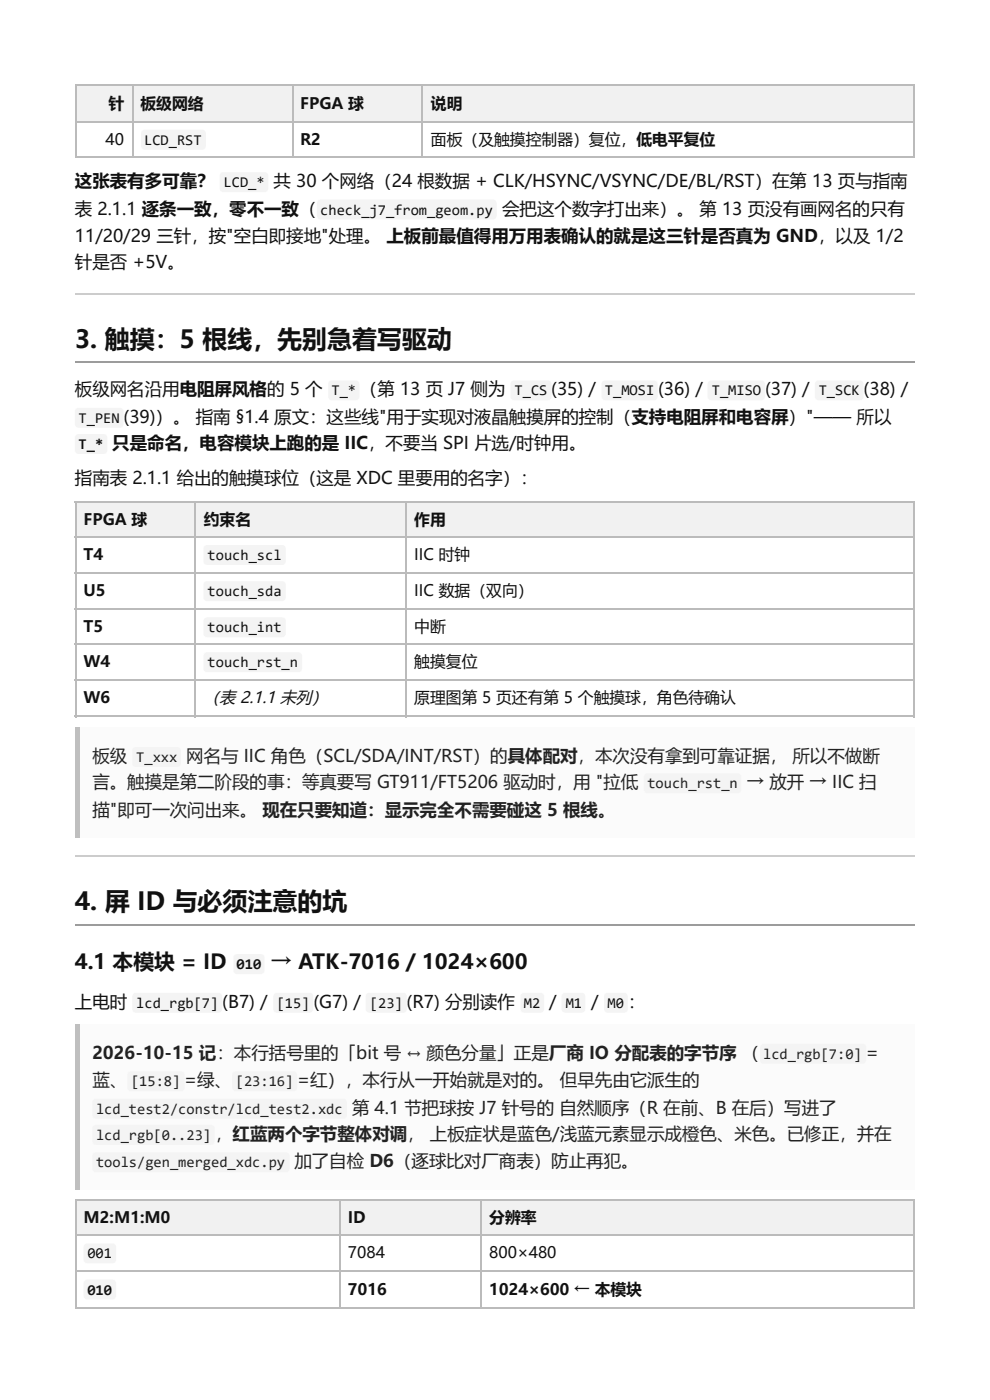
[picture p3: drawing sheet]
<svg xmlns="http://www.w3.org/2000/svg" width="210mm" height="297mm" viewBox="0 0 210 297" stroke-linecap="round" stroke-linejoin="round" font-family="sans-serif">
<defs><g id="words">
<g font-size="5.3" fill="#111">
<text x="15.9" y="73.8">3. 触摸：5 根线，先别急着写驱动</text>
<text x="15.9" y="193.1">4. 屏 ID 与必须注意的坑</text>
</g>
<g font-size="4.4" fill="#111">
<text x="15.9" y="205.6">4.1 本模块 = ID</text>
<text x="57.5" y="205.6">→ ATK-7016 / 1024×600</text>
</g>
<g font-size="3.7" fill="#111">
<text x="15.9" y="39.7">这张表有多可靠？</text>
<text x="58" y="39.7">共 30 个网络（24 根数据 + CLK/HSYNC/VSYNC/DE/BL/RST）在第 13 页与指南</text>
<text x="15.9" y="45.5">表 2.1.1 逐条一致，零不一致（</text>
<text x="106.5" y="45.5">会把这个数字打出来）。 第 13 页没有画网名的只有</text>
<text x="15.9" y="51.3">11/20/29 三针，按&quot;空白即接地&quot;处理。 上板前最值得用万用表确认的就是这三针是否真为 GND，以及 1/2</text>
<text x="15.9" y="56.9">针是否 +5V。</text>
<text x="15.9" y="83.9">板级网名沿用电阻屏风格的 5 个</text>
<text x="76.3" y="83.9">（第 13 页 J7 侧为</text>
<text x="116.9" y="83.9">(35) /</text>
<text x="139.5" y="83.9">(36) /</text>
<text x="162.2" y="83.9">(37) /</text>
<text x="183.1" y="83.9">(38) /</text>
<text x="26.2" y="89.7">(39)）。 指南 §1.4 原文：这些线&quot;用于实现对液晶触摸屏的控制（支持电阻屏和电容屏）&quot;—— 所以</text>
<text x="23.8" y="95.3">只是命名，电容模块上跑的是 IIC，不要当 SPI 片选/时钟用。</text>
<text x="15.9" y="102.7">指南表 2.1.1 给出的触摸球位（这是 XDC 里要用的名字）：</text>
<text x="15.9" y="213.8">上电时</text>
<text x="47.1" y="213.8">(B7) /</text>
<text x="66.5" y="213.8">(G7) /</text>
<text x="86.2" y="213.8">(R7) 分别读作</text>
<text x="116.5" y="213.8">/</text>
<text x="125.3" y="213.8">/</text>
<text x="133.1" y="213.8">：</text>
</g>
<g font-size="3.7" fill="#222">
<text x="19.6" y="161.7">板级</text>
<text x="39.5" y="161.7">网名与 IIC 角色（SCL/SDA/INT/RST）的具体配对，本次没有拿到可靠证据， 所以不做断</text>
<text x="19.6" y="167.2">言。触摸是第二阶段的事：等真要写 GT911/FT5206 驱动时，用 &quot;拉低</text>
<text x="158.3" y="167.2">→ 放开 → IIC 扫</text>
<text x="19.6" y="173">描&quot;即可一次问出来。 现在只要知道：显示完全不需要碰这 5 根线。</text>
<text x="19.6" y="224.6">2026-10-15 记：本行括号里的「bit 号 ↔ 颜色分量」正是厂商 IO 分配表的字节序 （</text>
<text x="183.5" y="224.6">=</text>
<text x="19.6" y="230.5">蓝、</text>
<text x="39.1" y="230.5">=绿、</text>
<text x="63" y="230.5">=红），本行从一开始就是对的。 但早先由它派生的</text>
<text x="74.6" y="236.3">第 4.1 节把球按 J7 针号的 自然顺序（R 在前、B 在后）写进了</text>
<text x="45.6" y="241.8">，红蓝两个字节整体对调， 上板症状是蓝色/浅蓝元素显示成橙色、米色。已修正，并在</text>
<text x="62.4" y="247.7">加了自检 D6（逐球比对厂商表）防止再犯。</text>
</g>
<text font-size="3.5" fill="#111" x="43.2" y="149.2">（表 2.1.1 未列）</text>
<g font-size="3.3" fill="#111">
<text x="23" y="23">针</text>
<text x="29.8" y="23">板级网络</text>
<text x="63.7" y="23">FPGA 球</text>
<text x="91.4" y="23">说明</text>
<text x="22.4" y="30.7">40</text>
<text x="63.7" y="30.7">R2</text>
<text x="91.4" y="30.7">面板（及触摸控制器）复位，低电平复位</text>
<text x="17.7" y="111.4">FPGA 球</text>
<text x="43.2" y="111.4">约束名</text>
<text x="87.8" y="111.4">作用</text>
<text x="17.7" y="118.8">T4</text>
<text x="87.8" y="118.8">IIC 时钟</text>
<text x="17.7" y="126.5">U5</text>
<text x="87.8" y="126.5">IIC 数据（双向）</text>
<text x="17.7" y="134.1">T5</text>
<text x="87.8" y="134.1">中断</text>
<text x="17.7" y="141.6">W4</text>
<text x="87.8" y="141.6">触摸复位</text>
<text x="17.7" y="149.2">W6</text>
<text x="87.8" y="149.2">原理图第 5 页还有第 5 个触摸球，角色待确认</text>
<text x="17.7" y="259.6">M2:M1:M0</text>
<text x="73.8" y="259.6">ID</text>
<text x="103.7" y="259.6">分辨率</text>
<text x="73.8" y="267">7084</text>
<text x="103.7" y="267">800×480</text>
<text x="73.8" y="274.6">7016</text>
<text x="103.7" y="274.6">1024×600 ← 本模块</text>
</g>
<g font-size="3.2" fill="#111">
<text x="30.6" y="30.7">LCD_RST</text>
<text x="47.4" y="39.7">LCD_*</text>
<text x="67.9" y="45.5">check_j7_from_geom.py</text>
<text x="70.3" y="83.9">T_*</text>
<text x="109.1" y="83.9">T_CS</text>
<text x="128.3" y="83.9">T_MOSI</text>
<text x="150.9" y="83.9">T_MISO</text>
<text x="173.6" y="83.9">T_SCK</text>
<text x="16.7" y="89.7">T_PEN</text>
<text x="16.7" y="95.3">T_*</text>
<text x="44" y="118.8">touch_scl</text>
<text x="44" y="126.5">touch_sda</text>
<text x="44" y="134.1">touch_int</text>
<text x="44" y="141.6">touch_rst_n</text>
<text x="50.2" y="205.6">010</text>
<text x="28.9" y="213.8">lcd_rgb[7]</text>
<text x="58.7" y="213.8">[15]</text>
<text x="78.4" y="213.8">[23]</text>
<text x="111.1" y="213.8">M2</text>
<text x="119.9" y="213.8">M1</text>
<text x="128.8" y="213.8">M0</text>
<text x="18.5" y="267">001</text>
<text x="18.5" y="274.6">010</text>
</g>
<g font-size="3.2" fill="#222">
<text x="28.9" y="161.7">T_xxx</text>
<text x="137.3" y="167.2">touch_rst_n</text>
<text x="161.8" y="224.6">lcd_rgb[7:0]</text>
<text x="27.8" y="230.5">[15:8]</text>
<text x="50" y="230.5">[23:16]</text>
<text x="20.4" y="236.3">lcd_test2/constr/lcd_test2.xdc</text>
<text x="20.4" y="241.8">lcd_rgb[0..23]</text>
<text x="20.4" y="247.7">tools/gen_merged_xdc.py</text>
</g>
</g></defs>
<g fill="#eef1f5">
<path d="M16.1 18.3h11.9v7.4h-11.9z"/>
<path d="M28 18.3h33.9v7.4h-33.9z"/>
<path d="M61.9 18.3h27.8v7.4h-27.8z"/>
<path d="M89.7 18.3h104.2v7.4h-104.2z"/>
</g>
<path d="M15.9 18.1h178M16 18v15.3M28.2 18v15.3M62 18v15.3M89.6 18v15.3M15.9 25.8h178M15.9 33.2h178" fill="none" stroke="#bbb" stroke-width=".26"/>
<path d="M193.8 18v15.3" fill="none" stroke="#bbb" stroke-width=".25"/>
<path d="M15.9 62.3h178" fill="none" stroke="#ccc" stroke-width=".26"/>
<path d="M15.9 76.9h178" fill="none" stroke="#999" stroke-width=".26"/>
<g fill="#eef1f5">
<path d="M16.1 106.4h25.4v7.6h-25.4z"/>
<path d="M41.5 106.4h44.5v7.6h-44.5z"/>
<path d="M86 106.4h107.9v7.6h-107.9z"/>
</g>
<path d="M15.9 106.5h178M15.9 113.9h178M16 106.4v45.7M41.4 106.4v45.7M86.1 106.4v45.7M15.9 121.6h178M15.9 129.2h178M15.9 136.7h178M15.9 144.3h178M15.9 152h178" fill="none" stroke="#bbb" stroke-width=".26"/>
<path d="M193.8 106.4v45.7" fill="none" stroke="#bbb" stroke-width=".25"/>
<path d="M15.9 154.3h178v23.5h-178z" fill="#fafbfc"/>
<path d="M15.9 154.3h1v23.5h-1z" fill="#b9c2cc"/>
<path d="M15.9 181.6h178" fill="none" stroke="#ccc" stroke-width=".26"/>
<path d="M15.9 196.2h178" fill="none" stroke="#999" stroke-width=".26"/>
<path d="M15.9 217.2h178v35.2h-178z" fill="#fafbfc"/>
<path d="M15.9 217.2h1v35.2h-1z" fill="#b9c2cc"/>
<g fill="#eef1f5">
<path d="M16.1 254.5h55.9v7.7h-55.9z"/>
<path d="M72 254.5h30.1v7.7h-30.1z"/>
<path d="M102.1 254.5h91.8v7.7h-91.8z"/>
</g>
<path d="M15.9 254.7h178M16 254.5v22.8M72.1 254.5v22.8M102 254.5v22.8M15.9 262.1h178M15.9 269.7h178M15.9 277.4h178" fill="none" stroke="#bbb" stroke-width=".26"/>
<path d="M193.8 254.5v22.8" fill="none" stroke="#bbb" stroke-width=".25"/>
<g fill="#f4f4f4">
<path d="M30.1 27.7l.6-.2h12.2a.79 .79 0 0 1 .8 .8v2.7a.79 .79 0 0 1-.8 .8h-12.2a.79 .79 0 0 1-.8-.8v-2.7z"/>
<path d="M46.8 36.7l.6-.2h8.7a.79 .79 0 0 1 .8 .8v2.7a.79 .79 0 0 1-.8 .7h-8.7a.79 .79 0 0 1-.8-.7v-2.7z"/>
<path d="M67.4 42.6l.6-.3h36.5a.79 .79 0 0 1 .8 .8v2.7a.79 .79 0 0 1-.8 .8h-36.5a.79 .79 0 0 1-.8-.8v-2.7z"/>
<path d="M69.8 80.9l.6-.2h5a.79 .79 0 0 1 .8 .8v2.6a.79 .79 0 0 1-.8 .8h-5a.79 .79 0 0 1-.8-.8v-2.6z"/>
<path d="M108.4 80.9l.6-.2h7.2a.79 .79 0 0 1 .7 .8v2.6a.79 .79 0 0 1-.7 .8h-7.2a.79 .79 0 0 1-.8-.8v-2.6z"/>
<path d="M127.8 80.9l.5-.2h10.3a.79 .79 0 0 1 .8 .8v2.6a.79 .79 0 0 1-.8 .8h-10.3a.79 .79 0 0 1-.8-.8v-2.6z"/>
<path d="M150.3 80.9l.5-.2h10.6a.79 .79 0 0 1 .8 .8v2.6a.79 .79 0 0 1-.8 .8h-10.6a.79 .79 0 0 1-.8-.8v-2.6z"/>
<path d="M173 80.9l.6-.2h8.7a.79 .79 0 0 1 .8 .8v2.6a.79 .79 0 0 1-.8 .8h-8.7a.79 .79 0 0 1-.8-.8v-2.6z"/>
<path d="M16.1 86.8l.6-.3h8.7a.79 .79 0 0 1 .8 .8v2.7a.79 .79 0 0 1-.8 .8h-8.7a.79 .79 0 0 1-.8-.8v-2.7z"/>
<path d="M16.1 92.3l.6-.2h5.3a.79 .79 0 0 1 .8 .8v2.6a.79 .79 0 0 1-.8 .8h-5.3a.79 .79 0 0 1-.8-.8v-2.6z"/>
<path d="M43.4 115.9l.5-.3h15.9a.79 .79 0 0 1 .8 .8v2.7a.79 .79 0 0 1-.8 .8h-15.9a.79 .79 0 0 1-.8-.8v-2.7z"/>
<path d="M43.4 123.5l.5-.2h15.9a.79 .79 0 0 1 .8 .8v2.6a.79 .79 0 0 1-.8 .8h-15.9a.79 .79 0 0 1-.8-.8v-2.6z"/>
<path d="M43.4 131.2l.5-.2h15.9a.79 .79 0 0 1 .8 .8v2.6a.79 .79 0 0 1-.8 .8h-15.9a.79 .79 0 0 1-.8-.8v-2.6z"/>
<path d="M43.4 138.6l.5-.2h19.3a.79 .79 0 0 1 .8 .8v2.6a.79 .79 0 0 1-.8 .8h-19.3a.79 .79 0 0 1-.8-.8v-2.6z"/>
<path d="M28.3 158.7l.5-.2h8.8a.79 .79 0 0 1 .8 .8v2.6a.79 .79 0 0 1-.8 .8h-8.8a.79 .79 0 0 1-.8-.8v-2.6z"/>
<path d="M136.8 164.3l.5-.3h19.1a.79 .79 0 0 1 .8 .8v2.7a.79 .79 0 0 1-.8 .8h-19.1a.79 .79 0 0 1-.8-.8v-2.7z"/>
<path d="M49.7 202.6l.6-.2h5a.79 .79 0 0 1 .8 .8v2.6a.79 .79 0 0 1-.8 .8h-5a.79 .79 0 0 1-.8-.8v-2.6z"/>
<path d="M28.3 210.8l.5-.2h17.5a.79 .79 0 0 1 .8 .8v2.6a.79 .79 0 0 1-.8 .8h-17.5a.79 .79 0 0 1-.8-.8v-2.6z"/>
<path d="M58.2 210.8l.5-.2h6.9a.79 .79 0 0 1 .8 .8v2.6a.79 .79 0 0 1-.8 .8h-6.9a.79 .79 0 0 1-.8-.8v-2.6z"/>
<path d="M77.8 210.8l.5-.2h7.2a.79 .79 0 0 1 .8 .8v2.6a.79 .79 0 0 1-.8 .8h-7.2a.79 .79 0 0 1-.8-.8v-2.6z"/>
<path d="M110.6 210.8l.5-.2h3.5a.79 .79 0 0 1 .8 .8v2.6a.79 .79 0 0 1-.8 .8h-3.5a.79 .79 0 0 1-.8-.8v-2.6z"/>
<path d="M119.3 210.8l.6-.2h3.4a.79 .79 0 0 1 .8 .8v2.6a.79 .79 0 0 1-.8 .8h-3.4a.79 .79 0 0 1-.8-.8v-2.6z"/>
<path d="M128.3 210.8l.6-.2h3.4a.79 .79 0 0 1 .8 .8v2.6a.79 .79 0 0 1-.8 .8h-3.4a.79 .79 0 0 1-.8-.8v-2.6z"/>
<path d="M161.4 221.7l.5-.2h20.9a.79 .79 0 0 1 .8 .8v2.6a.79 .79 0 0 1-.8 .8h-20.9a.79 .79 0 0 1-.8-.8v-2.6z"/>
<path d="M27.2 227.5l.6-.2h10.6a.79 .79 0 0 1 .8 .8v2.6a.79 .79 0 0 1-.8 .8h-10.6a.79 .79 0 0 1-.8-.8v-2.6z"/>
<path d="M49.4 227.5l.6-.2h12.2a.79 .79 0 0 1 .8 .8v2.6a.79 .79 0 0 1-.8 .8h-12.2a.79 .79 0 0 1-.8-.8v-2.6z"/>
<path d="M19.8 233.3l.6-.2h52.4a.79 .79 0 0 1 .8 .8v2.6a.79 .79 0 0 1-.8 .8h-52.4a.79 .79 0 0 1-.8-.8v-2.6z"/>
<path d="M19.8 238.9l.6-.2h24.3a.79 .79 0 0 1 .8 .7v2.7a.79 .79 0 0 1-.8 .8h-24.3a.79 .79 0 0 1-.8-.8v-2.7z"/>
<path d="M19.8 244.7l.6-.2h40.2a.79 .79 0 0 1 .8 .8v2.6a.79 .79 0 0 1-.8 .8h-40.2a.79 .79 0 0 1-.8-.8v-2.6z"/>
<path d="M18 264l.5-.2h5.3a.79 .79 0 0 1 .8 .8v2.6a.79 .79 0 0 1-.8 .8h-5.3a.79 .79 0 0 1-.8-.8v-2.6z"/>
<path d="M18 271.7l.5-.2h5.3a.79 .79 0 0 1 .8 .8v2.6a.79 .79 0 0 1-.8 .8h-5.3a.79 .79 0 0 1-.8-.8v-2.6z"/>
</g>
<use href="#words"/>
</svg>
